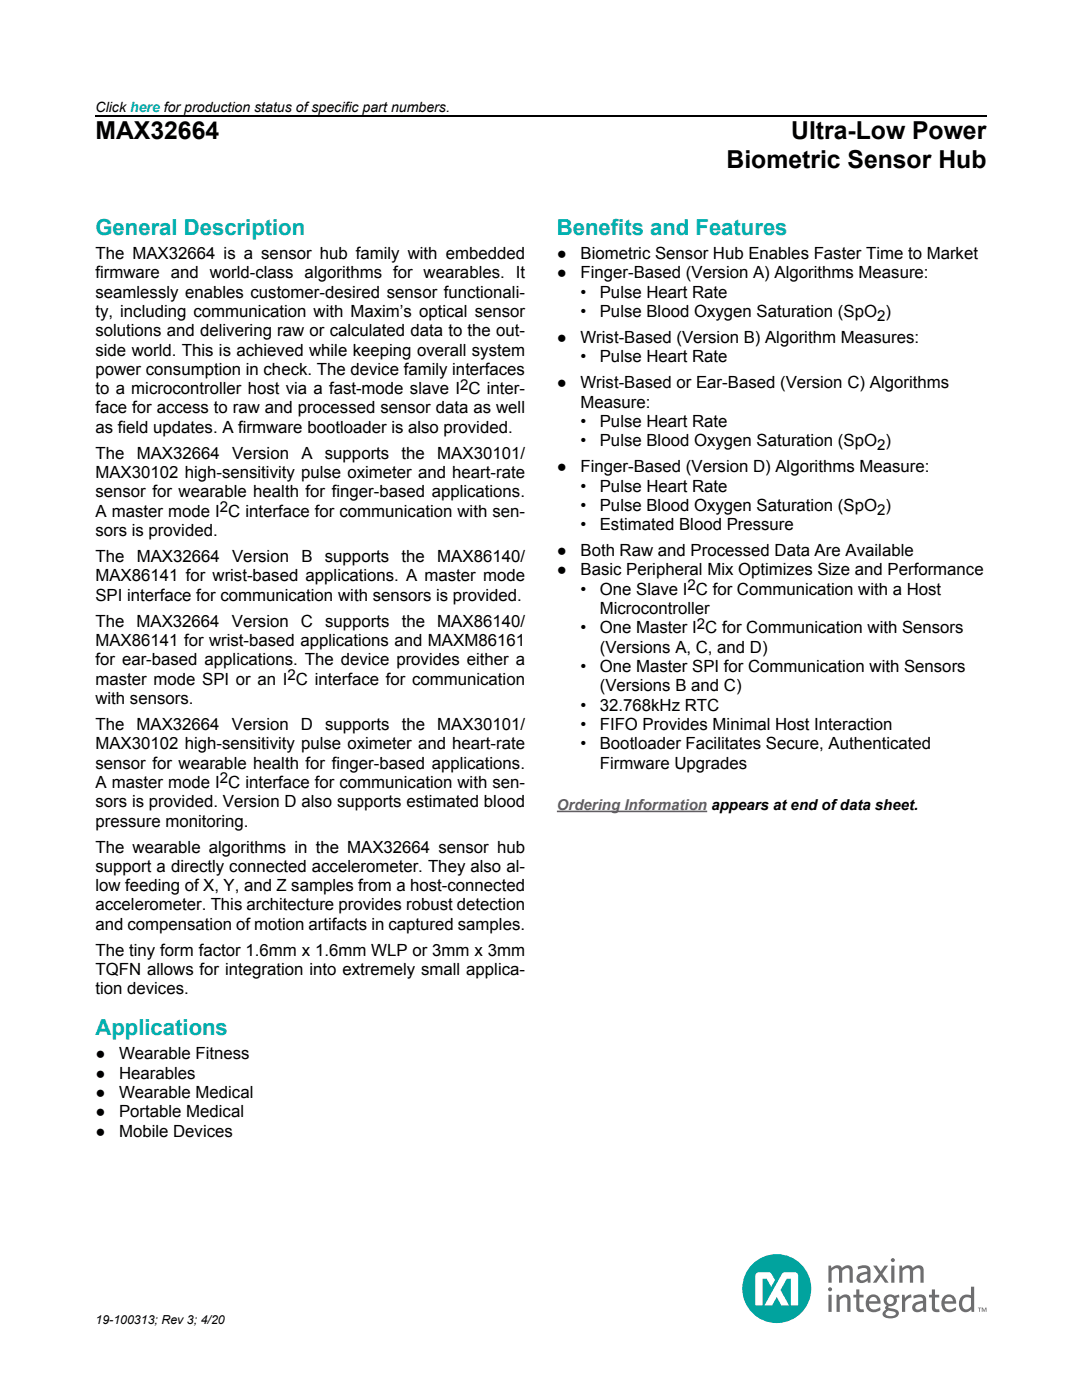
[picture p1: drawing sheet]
<svg xmlns="http://www.w3.org/2000/svg" width="216mm" height="279mm" viewBox="0 0 216 279" stroke-linecap="round" stroke-linejoin="round" font-family="sans-serif">
<defs><g id="words">
<g font-size="4.9">
<text x="19.1" y="27.8">MAX32664</text>
<text x="157.9" y="27.8">Ultra-Low Power</text>
<text x="145" y="33.5">Biometric Sensor Hub</text>
</g>
<g font-size="4.4" fill="#00b1b0">
<text x="19" y="46.9">General Description</text>
<text x="111.1" y="46.9">Benefits and Features</text>
<text x="19" y="206.6">Applications</text>
</g>
<g font-size="3.4">
<text x="19" y="51.7">The MAX32664 is a sensor hub family with embedded</text>
<text x="111.1" y="51.7">●</text>
<text x="115.8" y="51.7">Biometric Sensor Hub Enables Faster Time to Market</text>
<text x="19" y="55.5">firmware and world-class algorithms for wearables. It</text>
<text x="19" y="59.4">seamlessly enables customer-desired sensor functionali-</text>
<text x="111.1" y="55.5">●</text>
<text x="115.8" y="55.5">Finger-Based (Version A) Algorithms Measure:</text>
<text x="115.8" y="59.4">•</text>
<text x="119.7" y="59.4">Pulse Heart Rate</text>
<text x="19" y="63.2">ty, including communication with Maxim’s optical sensor</text>
<text x="115.8" y="63.2">•</text>
<text x="119.7" y="63.2">Pulse Blood Oxygen Saturation (SpO</text>
<text x="19" y="67.1">solutions and delivering raw or calculated data to the out-</text>
<text x="19" y="71">side world. This is achieved while keeping overall system</text>
<text x="111.1" y="68.4">●</text>
<text x="115.8" y="68.4">Wrist-Based (Version B) Algorithm Measures:</text>
<text x="19" y="74.8">power consumption in check. The device family interfaces</text>
<text x="111.1" y="77.5">●</text>
<text x="115.8" y="72.3">•</text>
<text x="115.8" y="77.5">Wrist-Based or Ear-Based (Version C) Algorithms</text>
<text x="119.7" y="72.3">Pulse Heart Rate</text>
<text x="19" y="78.7">to a microcontroller host via a fast-mode slave I C inter-</text>
<text x="19.1" y="82.5">face for access to raw and processed sensor data as well</text>
<text x="115.8" y="81.3">Measure:</text>
<text x="19.1" y="86.4">as field updates. A firmware bootloader is also provided.</text>
<text x="115.8" y="85.2">•</text>
<text x="115.8" y="89">•</text>
<text x="119.7" y="85.2">Pulse Heart Rate</text>
<text x="119.7" y="89">Pulse Blood Oxygen Saturation (SpO</text>
<text x="19.1" y="91.6">The</text>
<text x="19.1" y="95.4">MAX30102 high-sensitivity pulse oximeter and heart-rate</text>
<text x="27.3" y="91.6">MAX32664</text>
<text x="46.3" y="91.6">Version</text>
<text x="60.1" y="91.6">A</text>
<text x="64.8" y="91.6">supports</text>
<text x="80.1" y="91.6">the</text>
<text x="87.3" y="91.6">MAX30101/</text>
<text x="111.1" y="94.2">●</text>
<text x="115.8" y="94.2">Finger-Based (Version D) Algorithms Measure:</text>
<text x="19.1" y="99.3">sensor for wearable health for finger-based applications.</text>
<text x="115.8" y="98.1">•</text>
<text x="115.8" y="101.9">•</text>
<text x="119.7" y="98.1">Pulse Heart Rate</text>
<text x="119.7" y="101.9">Pulse Blood Oxygen Saturation (SpO2)</text>
<text x="19.1" y="103.1">A master mode I C interface for communication with sen-</text>
<text x="19.1" y="107">sors is provided.</text>
<text x="115.8" y="105.8">•</text>
<text x="119.7" y="105.8">Estimated Blood Pressure</text>
<text x="19.1" y="112.2">The</text>
<text x="27.3" y="112.2">MAX32664</text>
<text x="46.3" y="112.2">Version</text>
<text x="60.1" y="112.2">B</text>
<text x="64.8" y="112.2">supports</text>
<text x="80.1" y="112.2">the</text>
<text x="87.3" y="112.2">MAX86140/</text>
<text x="111.1" y="111">●</text>
<text x="115.8" y="111">Both Raw and Processed Data Are Available</text>
<text x="19.1" y="116">MAX86141 for wrist-based applications. A master mode</text>
<text x="19.1" y="119.9">SPI interface for communication with sensors is provided.</text>
<text x="111.1" y="114.9">●</text>
<text x="115.8" y="114.9">Basic Peripheral Mix Optimizes Size and Performance</text>
<text x="115.8" y="118.7">•</text>
<text x="119.7" y="118.7">One Slave I C for Communication with a Host</text>
<text x="19.1" y="125.1">The</text>
<text x="27.3" y="125.1">MAX32664</text>
<text x="46.3" y="125.1">Version</text>
<text x="60" y="125.1">C</text>
<text x="64.9" y="125.1">supports</text>
<text x="80.2" y="125.1">the</text>
<text x="87.3" y="125.1">MAX86140/</text>
<text x="119.7" y="122.6">Microcontroller</text>
<text x="19.1" y="128.9">MAX86141 for wrist-based applications and MAXM86161</text>
<text x="115.8" y="126.4">•</text>
<text x="119.7" y="130.3">(Versions A, C, and D)</text>
<text x="119.7" y="126.4">One Master I C for Communication with Sensors</text>
<text x="19.1" y="132.8">for ear-based applications. The device provides either a</text>
<text x="19.1" y="136.6">master mode SPI or an I C interface for communication</text>
<text x="115.8" y="134.1">•</text>
<text x="119.7" y="134.1">One Master SPI for Communication with Sensors</text>
<text x="119.7" y="138">(Versions B and C)</text>
<text x="19" y="140.5">with sensors.</text>
<text x="115.8" y="141.8">•</text>
<text x="119.7" y="141.8">32.768kHz RTC</text>
<text x="19" y="145.7">The</text>
<text x="19" y="149.5">MAX30102 high-sensitivity pulse oximeter and heart-rate</text>
<text x="27.3" y="145.7">MAX32664</text>
<text x="46.3" y="145.7">Version</text>
<text x="60" y="145.7">D</text>
<text x="64.9" y="145.7">supports</text>
<text x="80.2" y="145.7">the</text>
<text x="87.3" y="145.7">MAX30101/</text>
<text x="115.8" y="145.7">•</text>
<text x="115.8" y="149.5">•</text>
<text x="119.7" y="145.7">FIFO Provides Minimal Host Interaction</text>
<text x="119.7" y="149.5">Bootloader Facilitates Secure, Authenticated</text>
<text x="19" y="153.4">sensor for wearable health for finger-based applications.</text>
<text x="119.7" y="153.4">Firmware Upgrades</text>
<text x="19" y="157.2">A master mode I C interface for communication with sen-</text>
<text x="19" y="161.1">sors is provided. Version D also supports estimated blood</text>
<text x="19" y="165">pressure monitoring.</text>
<text x="19" y="170.1">The wearable algorithms in the MAX32664 sensor hub</text>
<text x="19" y="174">support a directly connected accelerometer. They also al-</text>
<text x="19" y="177.9">low feeding of X, Y, and Z samples from a host-connected</text>
<text x="19" y="181.7">accelerometer. This architecture provides robust detection</text>
<text x="19" y="185.6">and compensation of motion artifacts in captured samples.</text>
<text x="19" y="190.8">The tiny form factor 1.6mm x 1.6mm WLP or 3mm x 3mm</text>
<text x="19" y="194.6">TQFN allows for integration into extremely small applica-</text>
<text x="19" y="198.5">tion devices.</text>
<text x="19" y="215.3">●</text>
<text x="19" y="211.4">●</text>
<text x="23.8" y="211.4">Wearable Fitness</text>
<text x="23.8" y="215.3">Hearables</text>
<text x="19" y="219.1">●</text>
<text x="23.8" y="219.1">Wearable Medical</text>
<text x="19" y="223">●</text>
<text x="19" y="226.8">●</text>
<text x="23.8" y="223">Portable Medical</text>
<text x="23.8" y="226.8">Mobile Devices</text>
</g>
<g font-size="3">
<text x="175" y="64">2)</text>
<text x="91.8" y="77.8">2</text>
<text x="175" y="89.8">2)</text>
<text x="43.9" y="102.2">2</text>
<text x="137.2" y="117.8">2</text>
<text x="139.1" y="125.5">2</text>
<text x="57.4" y="135.7">2</text>
<text x="43.9" y="156.3">2</text>
</g>
<text font-size="3" fill="#6e298d" x="111.1" y="161.6">Ordering Information appears at end of data sheet.</text>
<text font-size="2.8" x="19" y="22.4">Click here for production status of specific part numbers.</text>
<text font-size="2.5" x="19" y="264.3">19-100313; Rev 3; 4/20</text>
</g></defs>
<path d="M111.1 161.9h30" fill="none" stroke="#6e298d" stroke-width=".31"/>
<path d="M19 23.1h177.8" fill="none" stroke="#000" stroke-width=".26"/>
<circle cx="155" cy="257.2" r="6.9" fill="#00a39e"/>
<path d="M150.9 254.1l-.2 .5v5.9h1.5v-5.3h.8l.9 1.6 .7-1.3-.6-1.3-.4-.3h-2.2zM156.2 254.1l-3.7 6.4h1.6l.9-1.7 .9 1.7h1.6l-1.8-3 1.3-2.3h.8v5.3h1.5v-5.9a.71 .71 0 0 0-.7-.7h-2z" fill="#fff"/>
<g fill="#6e6e70">
<path d="M166.9 258.4h.5l.1 .5a1.19 1.19 0 0 1 1.3-.6 1.19 1.19 0 0 1 .9 1v2.5h-.6v-2.3a.59 .59 0 0 0-.4-.6 .59 .59 0 0 0-.7 .2l-.4 .4v2.3h-.7z"/>
<path d="M170.9 257.3h.6v1.1h.8v.5h-.8v2.2l.2 .2h.6l.1 .5-.3 .1a.95 .95 0 0 1-1.2-.9v-2.1h-.6v-.5h.6z"/>
<path d="M185.9 257.3h.7v1.1h.8v.5h-.8v2.2l.2 .2h.6l.1 .5-.3 .1a.95 .95 0 0 1-1.3-.9v-2.1h-.5v-.5h.5z"/>
<path d="M180 258.4h.5l.1 .7a1.51 1.51 0 0 1 1.2-.8l.1 .6a1.56 1.56 0 0 0-1.3 .9v2h-.6z"/>
<path d="M165.3 252.6h.5l.1 .5a1.24 1.24 0 0 1 2.1 0l.2-.2a1.11 1.11 0 0 1 1.2-.3 1.11 1.11 0 0 1 .8 .9v2.5h-.7v-2.6a.89 .89 0 0 0-1.4 .2v2.4h-.7v-2.6a.89 .89 0 0 0-1.5 .2v2.4h-.6z"/>
<path d="M179.5 252.6h.5v.5a1.24 1.24 0 0 1 2.1 0l.3-.2a1.11 1.11 0 0 1 1.2-.3 1.11 1.11 0 0 1 .7 .9v2.5h-.6l-.1-2.6a.89 .89 0 0 0-1.4 .2v2.4h-.6l-.1-2.6a.89 .89 0 0 0-1.4 .2v2.4h-.6z"/>
<path d="M174.2 252.6h.7l.8 1.1 .8-1.1h.7l-1.1 1.6 1.2 1.8h-.7l-.9-1.3-.8 1.3h-.7l1.2-1.8z"/>
<path d="M165.3 258.4h.6v3.4h-.6zM165.2 257.3a.4 .4 0 0 1 .8 0 .4 .4 0 0 1-.8 0z"/>
<path d="M173.7 259l-.3 .7h1.7a.8 .8 0 0 0-.5-.8 .8 .8 0 0 0-.9 .1zM173.2 258.8a1.48 1.48 0 0 1 1.8-.3 1.48 1.48 0 0 1 .7 1.7h-2.3a1.13 1.13 0 0 0 .6 1.1 1.13 1.13 0 0 0 1.3-.2l.3-.2 .1 .5a1.76 1.76 0 0 1-2.2 .3 1.76 1.76 0 0 1-.7-2.1z"/>
<path d="M176.9 259.5a.75 .75 0 0 0 1.5 0 .75 .75 0 0 0-1.5 0zM177 261.8l-.3 .4a1.32 1.32 0 0 0 2.1-.1 1.56 1.56 0 0 0-1.8-.3zM176.6 258.8a1.47 1.47 0 0 1 1.9-.2l.9-.3 .1 .6-.7 .1a1.21 1.21 0 0 1-.1 1.3 1.21 1.21 0 0 1-1.3 .4l-.1 .3 .9 .2a.99 .99 0 0 1 1.1 1.3 2.27 2.27 0 0 1-3.1 .1 .88 .88 0 0 1 .6-1.2l-.2-.4 .4-.5a1.14 1.14 0 0 1-.4-1.7z"/>
<path d="M182.8 260.5a.52 .52 0 0 0-.1 .7 .52 .52 0 0 0 .7 .1l.8-.4v-.8zM182.2 258.6l1-.3a1.14 1.14 0 0 1 1.6 1.1v2.4h-.5l-.1-.4-.2 .2a1.09 1.09 0 0 1-1.5 .1 1.09 1.09 0 0 1-.2-1.5 3 3 0 0 1 1.9-.6 .65 .65 0 0 0-.3-.7 .65 .65 0 0 0-.7 0l-.9 .3z"/>
<path d="M188.8 259l-.3 .7h1.7a.8 .8 0 0 0-.5-.8 .8 .8 0 0 0-.9 .1zM188.3 258.8a1.48 1.48 0 0 1 1.8-.3 1.48 1.48 0 0 1 .7 1.7h-2.3a1.13 1.13 0 0 0 .6 1.1 1.13 1.13 0 0 0 1.3-.2l.3-.2 .1 .5a1.76 1.76 0 0 1-2.2 .3 1.76 1.76 0 0 1-.7-2.1z"/>
<path d="M192.4 259.1a1.58 1.58 0 0 0 .1 2.1 1.04 1.04 0 0 0 1.2-.5v-1.6l-.8-.2zM193.7 256.8h.7v5h-.5l-.1-.5a1.38 1.38 0 0 1-1.7 .5 1.38 1.38 0 0 1-.8-1.6 1.65 1.65 0 0 1 2.4-1.7z"/>
<path d="M171.7 254.7a.52 .52 0 0 0-.1 .7 .52 .52 0 0 0 .7 .1l.8-.4v-.8zM171.1 252.8l1-.3a1.14 1.14 0 0 1 1.6 1.1v2.4h-.5l-.1-.5-.2 .2a1.09 1.09 0 0 1-1.5 .2 1.09 1.09 0 0 1-.3-1.5 3 3 0 0 1 2-.6 .65 .65 0 0 0-.3-.7 .65 .65 0 0 0-.7 0l-.9 .2z"/>
<path d="M177.8 252.6h.7v3.4h-.7zM177.8 251.5a.4 .4 0 0 1 .8 0 .4 .4 0 0 1-.8 0z"/>
<path d="M195.9 261h.2l.3 .6 .2-.6h.2v.8h-.1v-.7l-.3 .7-.3-.7v.7h-.2zM195.1 261h.7v.1h-.3v.7h-.1v-.7h-.3z"/>
</g>
<use href="#words"/>
</svg>
